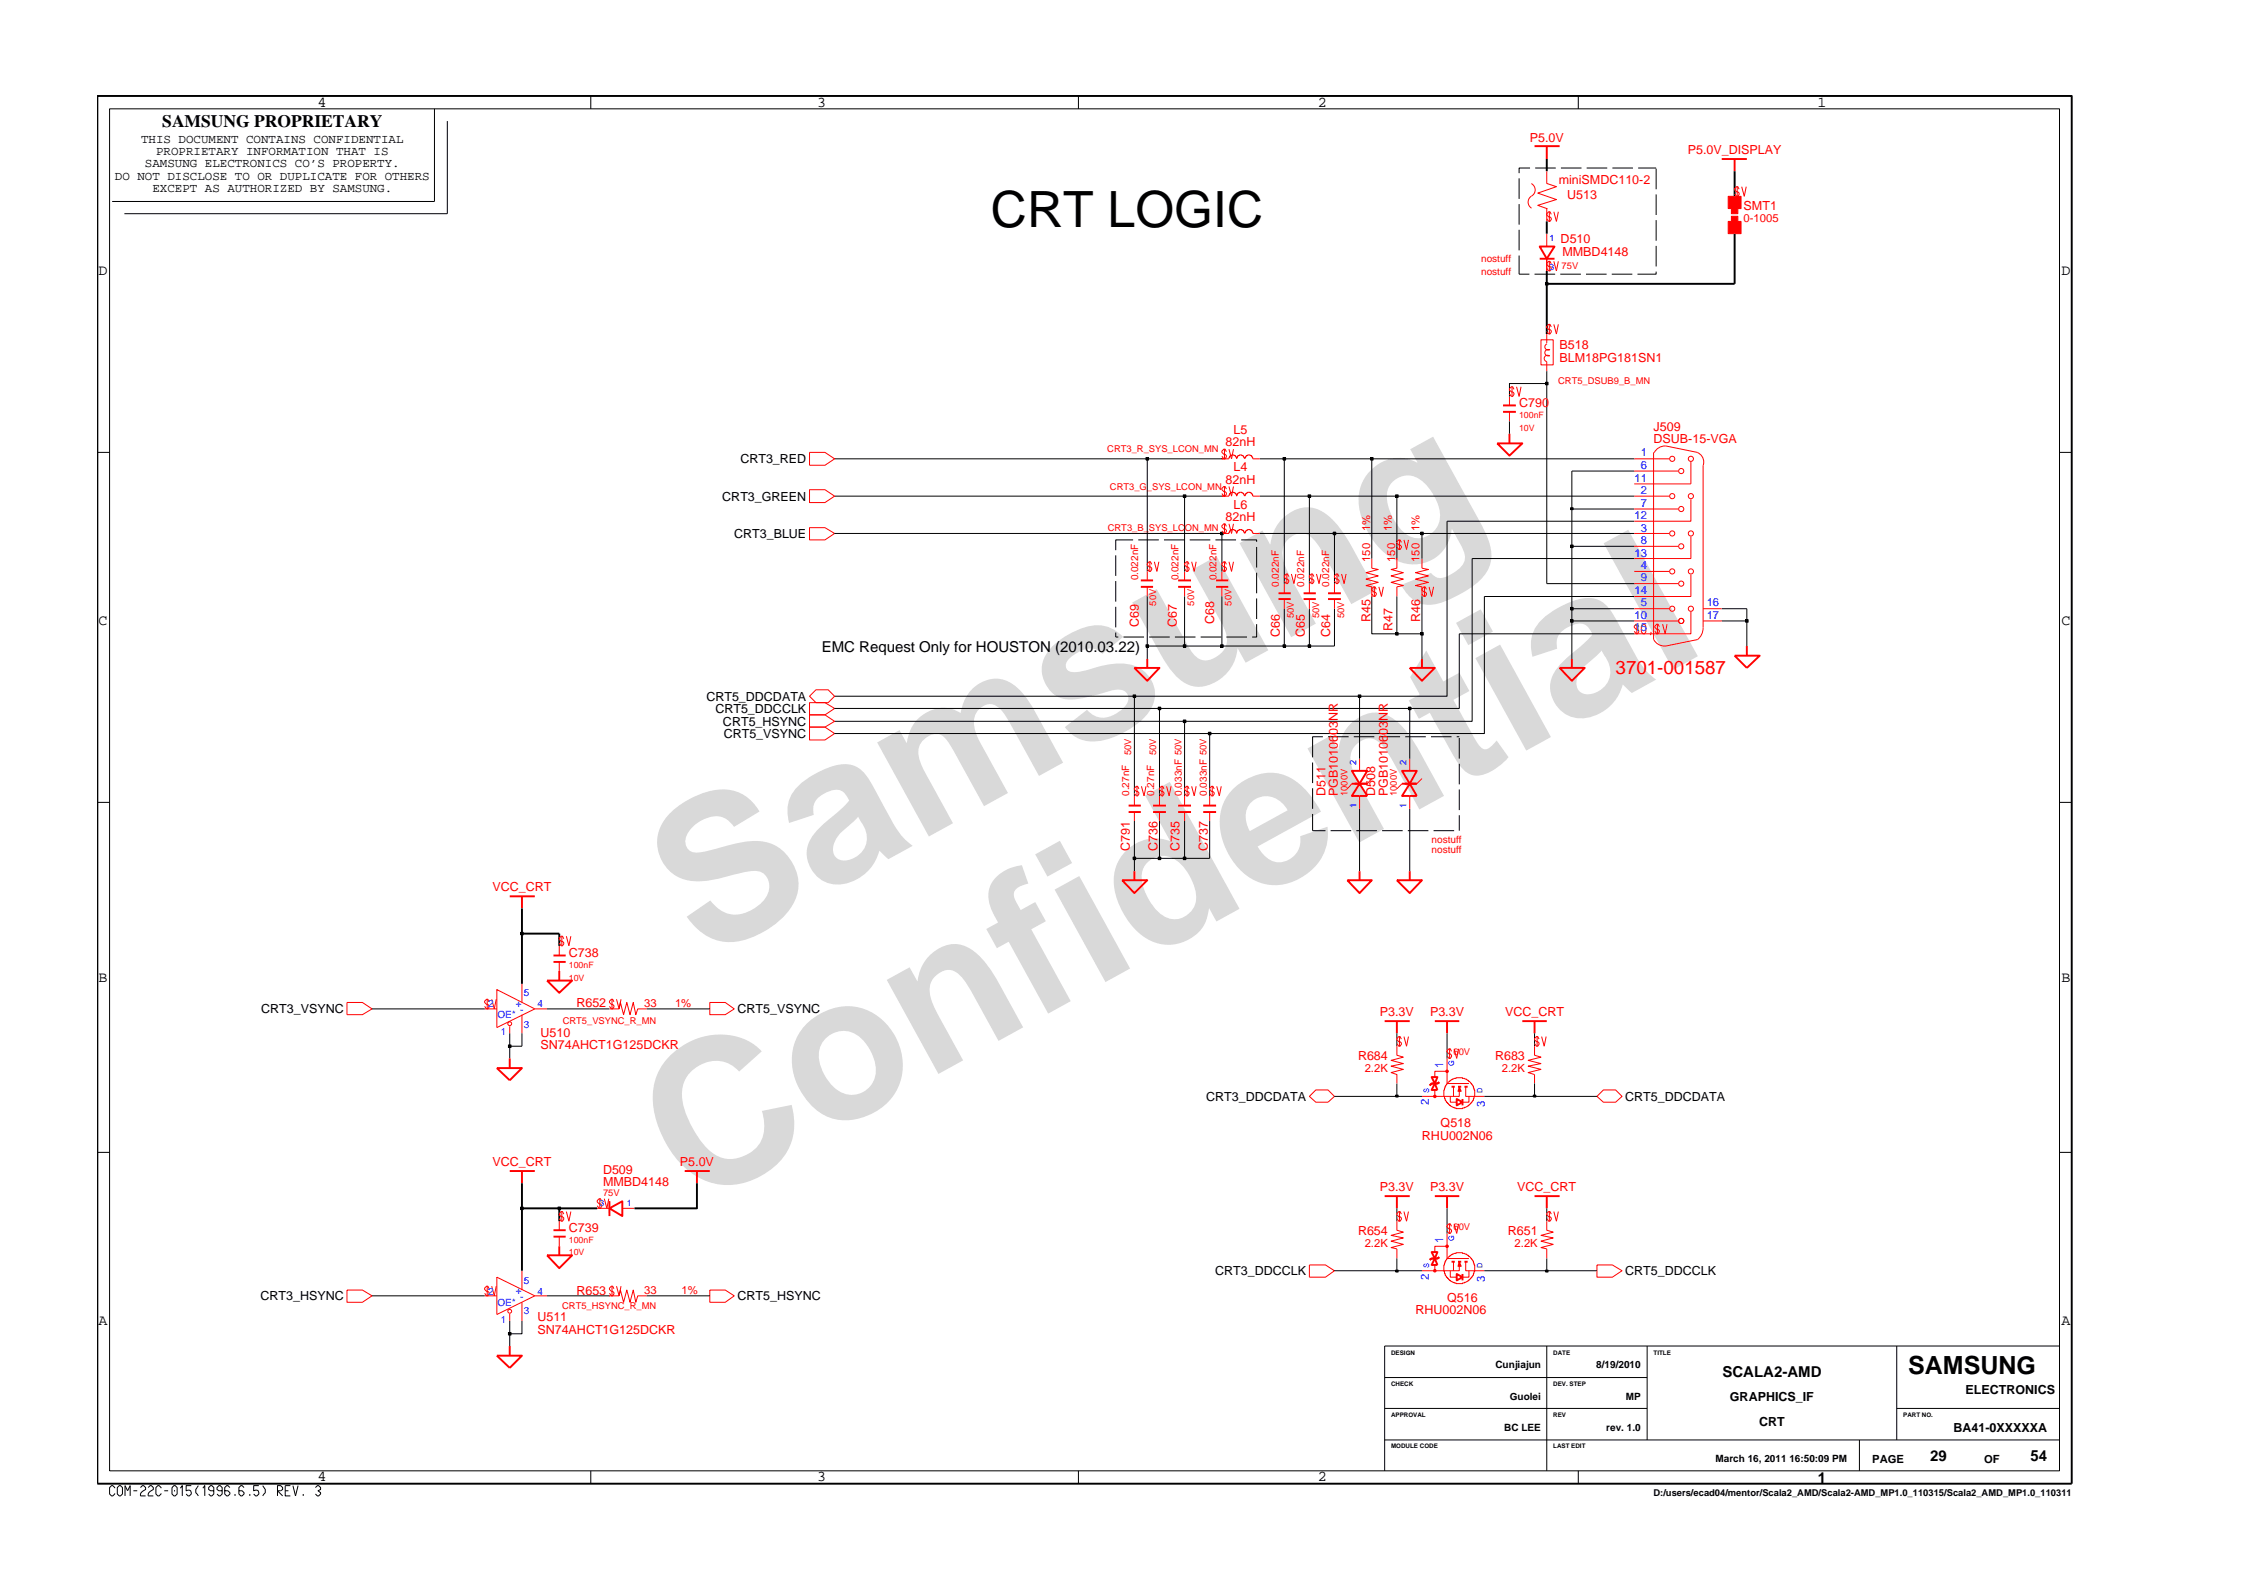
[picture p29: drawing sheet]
<svg xmlns="http://www.w3.org/2000/svg" width="297mm" height="210mm" viewBox="0 0 297 210" stroke-linecap="round" stroke-linejoin="round" font-family="sans-serif">
<defs><g id="words">
<g font-size="26.5" fill="#d9d9d9">
<text x="92.4" y="126.5" transform="rotate(-29 92.4 126.5)">Samsung</text>
<text x="91.1" y="159.2" transform="rotate(-29 91.1 159.2)">Confidential</text>
</g>
<text font-size="6.6" x="130.4" y="29.8">CRT LOGIC</text>
<text font-size="3.3" x="251.1" y="180.8">SAMSUNG</text>
<text font-size="2.5" fill="#f00" x="212.6" y="88.7">3701-001587</text>
<text font-size="2.3" x="21.4" y="16.7">SAMSUNG PROPRIETARY</text>
<g font-size="2">
<text x="41.8" y="14">4</text>
<text x="107.6" y="14">3</text>
<text x="173.4" y="14">2</text>
<text x="239.2" y="14">1</text>
<text x="13" y="36.2">D</text>
<text x="271.3" y="36.2">D</text>
<text x="13" y="82.3">C</text>
<text x="271.3" y="82.3">C</text>
<text x="108.1" y="85.9">EMC Request Only for HOUSTON (2010.03.22)</text>
<text x="13" y="129.2">B</text>
<text x="271.3" y="129.2">B</text>
<text x="13" y="174.4">A</text>
<text x="271.3" y="174.4">A</text>
<text x="226.7" y="181.2">SCALA2-AMD</text>
<text x="41.8" y="195">4</text>
<text x="107.6" y="195">3</text>
<text x="173.4" y="195">2</text>
<text x="239.3" y="195.1">1</text>
<text x="254" y="192.2">29</text>
<text x="267.2" y="192.3">54</text>
</g>
<g font-size="1.6">
<text x="15.1" y="23.7">DO NOT DISCLOSE TO OR DUPLICATE FOR OTHERS</text>
<text x="18.6" y="18.8">THIS DOCUMENT CONTAINS CONFIDENTIAL</text>
<text x="19.1" y="22">SAMSUNG ELECTRONICS CO’S PROPERTY.</text>
<text x="20.5" y="20.4">PROPRIETARY INFORMATION THAT IS</text>
<text x="20.1" y="25.3">EXCEPT AS AUTHORIZED BY SAMSUNG.</text>
<text x="95.1" y="65.9">CRT3_GREEN</text>
<text x="97.4" y="61">CRT3_RED</text>
<text x="96.6" y="70.8">CRT3_BLUE</text>
<text x="93" y="92.2">CRT5_DDCDATA</text>
<text x="94.1" y="93.8">CRT5_DDCCLK</text>
<text x="95.2" y="95.5">CRT5_HSYNC</text>
<text x="95.2" y="97.1">CRT5_VSYNC</text>
<text x="34.4" y="133.4">CRT3_VSYNC</text>
<text x="97.1" y="133.4">CRT5_VSYNC</text>
<text x="158.7" y="144.9">CRT3_DDCDATA</text>
<text x="213.9" y="144.9">CRT5_DDCDATA</text>
<text x="159.9" y="167.8">CRT3_DDCCLK</text>
<text x="213.9" y="167.8">CRT5_DDCCLK</text>
<text x="34.3" y="171.1">CRT3_HSYNC</text>
<text x="97.1" y="171.1">CRT5_HSYNC</text>
<text x="227.7" y="184.3">GRAPHICS_IF</text>
<text x="258.7" y="183.5">ELECTRONICS</text>
<text x="231.5" y="187.6">CRT</text>
<text x="257.1" y="188.4">BA41-0XXXXXA</text>
</g>
<g font-size="1.6" fill="#f00">
<text x="201.3" y="18.6">P5.0V</text>
<text x="222.1" y="20.3">P5.0V_DISPLAY</text>
<text x="205.1" y="24.2">miniSMDC110-2</text>
<text x="206.2" y="26.2">U513</text>
<text x="229.5" y="27.6">SMT1</text>
<text x="205.4" y="31.9">D510</text>
<text x="205.6" y="33.6">MMBD4148</text>
<text x="205.3" y="47.6">BLM18PG181SN1</text>
<text x="205.3" y="45.9">B518</text>
<text x="199.9" y="53.5">C790</text>
<text x="161.3" y="58.7">82nH</text>
<text x="162.4" y="57.1">L5</text>
<text x="217.6" y="56.7">J509</text>
<text x="217.6" y="58.3">DSUB-15-VGA</text>
<text x="161.3" y="63.7">82nH</text>
<text x="162.4" y="62">L4</text>
<text x="161.3" y="68.6">82nH</text>
<text x="162.4" y="67">L6</text>
<text x="149.9" y="82.6" transform="rotate(-90 149.9 82.6)">C69</text>
<text x="154.9" y="82.6" transform="rotate(-90 154.9 82.6)">C67</text>
<text x="159.8" y="82.1" transform="rotate(-90 159.8 82.1)">C68</text>
<text x="168.4" y="83.8" transform="rotate(-90 168.4 83.8)">C66</text>
<text x="171.7" y="83.8" transform="rotate(-90 171.7 83.8)">C65</text>
<text x="175" y="83.8" transform="rotate(-90 175 83.8)">C64</text>
<text x="180.4" y="81.9" transform="rotate(-90 180.4 81.9)">R45</text>
<text x="183.3" y="83" transform="rotate(-90 183.3 83)">R47</text>
<text x="186.9" y="81.9" transform="rotate(-90 186.9 81.9)">R46</text>
<text x="174.4" y="104.7" transform="rotate(-90 174.4 104.7)">D511</text>
<text x="176.1" y="104.7" transform="rotate(-90 176.1 104.7)">PGB1010603NR</text>
<text x="181" y="104.7" transform="rotate(-90 181 104.7)">D508</text>
<text x="182.7" y="104.7" transform="rotate(-90 182.7 104.7)">PGB1010603NR</text>
<text x="148.7" y="112" transform="rotate(-90 148.7 112)">C791</text>
<text x="152.4" y="112" transform="rotate(-90 152.4 112)">C736</text>
<text x="155.2" y="112" transform="rotate(-90 155.2 112)">C735</text>
<text x="159" y="112" transform="rotate(-90 159 112)">C737</text>
<text x="64.8" y="117.3">VCC_CRT</text>
<text x="74.9" y="125.9">C738</text>
<text x="71.1" y="136.4">U510</text>
<text x="75.9" y="132.5">R652</text>
<text x="181.6" y="133.7">P3.3V</text>
<text x="188.2" y="133.7">P3.3V</text>
<text x="198.1" y="133.7">VCC_CRT</text>
<text x="71.1" y="138.1">SN74AHCT1G125DCKR</text>
<text x="178.7" y="139.5">R684</text>
<text x="196.8" y="139.5">R683</text>
<text x="189.6" y="148.4">Q518</text>
<text x="64.8" y="153.4">VCC_CRT</text>
<text x="79.4" y="154.5">D509</text>
<text x="89.5" y="153.4">P5.0V</text>
<text x="187.1" y="150">RHU002N06</text>
<text x="79.4" y="156.1">MMBD4148</text>
<text x="181.6" y="156.7">P3.3V</text>
<text x="188.2" y="156.7">P3.3V</text>
<text x="199.7" y="156.7">VCC_CRT</text>
<text x="74.9" y="162.1">C739</text>
<text x="178.7" y="162.5">R654</text>
<text x="198.5" y="162.5">R651</text>
<text x="70.7" y="173.8">U511</text>
<text x="75.9" y="170.4">R653</text>
<text x="186.3" y="173">RHU002N06</text>
<text x="190.4" y="171.4">Q516</text>
<text x="70.7" y="175.5">SN74AHCT1G125DCKR</text>
</g>
<g font-size="1.5" fill="#f00">
<text x="229.5" y="29.3">0-1005</text>
<text x="180.3" y="69.9" transform="rotate(-90 180.3 69.9)">1%</text>
<text x="183.2" y="69.9" transform="rotate(-90 183.2 69.9)">1%</text>
<text x="186.8" y="69.9" transform="rotate(-90 186.8 69.9)">1%</text>
<text x="180.3" y="73.9" transform="rotate(-90 180.3 73.9)">150</text>
<text x="183.6" y="73.9" transform="rotate(-90 183.6 73.9)">150</text>
<text x="186.8" y="73.9" transform="rotate(-90 186.8 73.9)">150</text>
<text x="84.8" y="132.5">33</text>
<text x="88.8" y="132.5">1%</text>
<text x="179.6" y="141.1">2.2K</text>
<text x="197.6" y="141.1">2.2K</text>
<text x="179.6" y="164.1">2.2K</text>
<text x="199.3" y="164.1">2.2K</text>
<text x="84.8" y="170.3">33</text>
<text x="89.7" y="170.3">1%</text>
</g>
<g font-size="1.5" fill="#00f">
<text x="215.1" y="63.4">11</text>
<text x="216" y="65">2</text>
<text x="216" y="61.8">6</text>
<text x="216" y="60.1">1</text>
<text x="215.1" y="68.3">12</text>
<text x="216" y="70">3</text>
<text x="216" y="66.7">7</text>
<text x="216" y="71.6">8</text>
<text x="215.1" y="73.3">13</text>
<text x="216" y="74.9">4</text>
<text x="216" y="76.5">9</text>
<text x="215.1" y="81.5">10</text>
<text x="215.1" y="78.2">14</text>
<text x="215.1" y="83.1">15</text>
<text x="216" y="79.8">5</text>
<text x="224.6" y="79.8">16</text>
<text x="224.6" y="81.5">17</text>
<text x="189.9" y="140.6" transform="rotate(-90 189.9 140.6)">1</text>
<text x="188.1" y="145.4" transform="rotate(-90 188.1 145.4)">2</text>
<text x="195.4" y="145.7" transform="rotate(-90 195.4 145.7)">3</text>
<text x="189.9" y="163.6" transform="rotate(-90 189.9 163.6)">1</text>
<text x="188.1" y="168.5" transform="rotate(-90 188.1 168.5)">2</text>
<text x="195.4" y="168.7" transform="rotate(-90 195.4 168.7)">3</text>
</g>
<g font-size="1.5">
<text x="246.4" y="192.5">PAGE</text>
<text x="261.1" y="192.5">OF</text>
</g>
<g font-size="1.3" fill="#f00">
<text x="194.9" y="34.5">nostuff</text>
<text x="194.9" y="36.1">nostuff</text>
<text x="149.8" y="76.4" transform="rotate(-90 149.8 76.4)">0.022nF</text>
<text x="155.1" y="76.4" transform="rotate(-90 155.1 76.4)">0.022nF</text>
<text x="160.1" y="76.4" transform="rotate(-90 160.1 76.4)">0.022nF</text>
<text x="168.3" y="77.2" transform="rotate(-90 168.3 77.2)">0.022nF</text>
<text x="171.6" y="77.2" transform="rotate(-90 171.6 77.2)">0.022nF</text>
<text x="174.9" y="77.2" transform="rotate(-90 174.9 77.2)">0.022nF</text>
<text x="148.6" y="104.7" transform="rotate(-90 148.6 104.7)">0.27nF</text>
<text x="151.9" y="104.7" transform="rotate(-90 151.9 104.7)">0.27nF</text>
<text x="155.5" y="104.7" transform="rotate(-90 155.5 104.7)">0.033nF 50V</text>
<text x="158.8" y="104.7" transform="rotate(-90 158.8 104.7)">0.033nF 50V</text>
<text x="188.4" y="111">nostuff</text>
<text x="188.4" y="112.3">nostuff</text>
</g>
<g font-size="1.3" fill="#00f">
<text x="68.9" y="131.1">5</text>
<text x="64.2" y="132.5">2</text>
<text x="65.5" y="134">OE*</text>
<text x="65.9" y="136.2">1</text>
<text x="67.9" y="132.5">+</text>
<text x="68.5" y="133.3">-</text>
<text x="68.9" y="135.2">3</text>
<text x="70.7" y="132.5">4</text>
<text x="64.2" y="170.4">2</text>
<text x="65.5" y="171.9">OE*</text>
<text x="67.9" y="170.3">+</text>
<text x="68.5" y="171.1">-</text>
<text x="68.9" y="168.9">5</text>
<text x="68.9" y="173">3</text>
<text x="70.7" y="170.4">4</text>
<text x="65.9" y="174.1">1</text>
</g>
<g font-size="1.3">
<text x="196.8" y="180.1">Cunjiajun</text>
<text x="198.7" y="184.2">Guolei</text>
<text x="210.1" y="180.1">8/19/2010</text>
<text x="214" y="184.2">MP</text>
<text x="198" y="188.3">BC LEE</text>
<text x="211.4" y="188.3">rev. 1.0</text>
<text x="225.8" y="192.4">March 16, 2011 16:50:09 PM</text>
</g>
<g font-size="1.2" fill="#00f">
<text x="203.9" y="31.8">1</text>
<text x="203.9" y="35.6">3</text>
<text x="178.5" y="100.7" transform="rotate(-90 178.5 100.7)">2</text>
<text x="185.1" y="100.7" transform="rotate(-90 185.1 100.7)">2</text>
<text x="178.5" y="106.3" transform="rotate(-90 178.5 106.3)">1</text>
<text x="185.1" y="106.3" transform="rotate(-90 185.1 106.3)">1</text>
<text x="78.9" y="158.7">3</text>
<text x="82.5" y="158.7">1</text>
</g>
<g font-size="1.2" fill="#f00">
<text x="205.5" y="35.4">75V</text>
<text x="205.1" y="50.5">CRT5_DSUB9_B_MN</text>
<text x="145.7" y="59.5">CRT3_R_SYS_LCON_MN</text>
<text x="199.9" y="55">100nF</text>
<text x="199.9" y="56.7">10V</text>
<text x="146.1" y="64.4">CRT3_G_SYS_LCON_MN</text>
<text x="145.8" y="69.9">CRT3_B_SYS_LCON_MN</text>
<text x="152.2" y="79.7" transform="rotate(-90 152.2 79.7)">50V</text>
<text x="157.2" y="79.7" transform="rotate(-90 157.2 79.7)">50V</text>
<text x="162.1" y="79.7" transform="rotate(-90 162.1 79.7)">50V</text>
<text x="170.3" y="81.4" transform="rotate(-90 170.3 81.4)">50V</text>
<text x="173.6" y="81.4" transform="rotate(-90 173.6 81.4)">50V</text>
<text x="176.9" y="81.4" transform="rotate(-90 176.9 81.4)">50V</text>
<text x="148.9" y="99.4" transform="rotate(-90 148.9 99.4)">50V</text>
<text x="152.2" y="99.4" transform="rotate(-90 152.2 99.4)">50V</text>
<text x="177.3" y="104.7" transform="rotate(-90 177.3 104.7)">1000V</text>
<text x="183.8" y="104.7" transform="rotate(-90 183.8 104.7)">1000V</text>
<text x="74.9" y="127.4">100nF</text>
<text x="74.9" y="129">10V</text>
<text x="74.1" y="134.8">CRT5_VSYNC_R_MN</text>
<text x="191.3" y="138.9">60V</text>
<text x="79.4" y="157.4">75V</text>
<text x="191.3" y="161.9">60V</text>
<text x="74.9" y="163.6">100nF</text>
<text x="74.9" y="165.2">10V</text>
<text x="74" y="172.2">CRT5_HSYNC_R_MN</text>
</g>
<text font-size="1.2" x="217.6" y="196.9">D:/users/ecad04/mentor/Scala2_AMD/Scala2-AMD_MP1.0_110315/Scala2_AMD_MP1.0_110311</text>
<g font-size="1" fill="#00f">
<text x="188.1" y="143.8" transform="rotate(-90 188.1 143.8)">S</text>
<text x="191.4" y="140.3" transform="rotate(-90 191.4 140.3)">G</text>
<text x="195.1" y="143.9" transform="rotate(-90 195.1 143.9)">D</text>
<text x="188.1" y="166.9" transform="rotate(-90 188.1 166.9)">S</text>
<text x="191.4" y="163.3" transform="rotate(-90 191.4 163.3)">G</text>
<text x="195.1" y="166.9" transform="rotate(-90 195.1 166.9)">D</text>
</g>
<g font-size=".8">
<text x="183.1" y="178.3">DESIGN</text>
<text x="204.4" y="178.3">DATE</text>
<text x="217.6" y="178.3">TITLE</text>
<text x="183.1" y="182.3">CHECK</text>
<text x="204.4" y="182.3">DEV. STEP</text>
<text x="183.1" y="186.5">APPROVAL</text>
<text x="183.1" y="190.6">MODULE CODE</text>
<text x="204.4" y="186.5">REV</text>
<text x="204.4" y="190.6">LAST EDIT</text>
<text x="250.5" y="186.5">PART NO.</text>
</g>
</g></defs>
<g fill="none" stroke="#f00" stroke-width=".25">
<path d="M197 58.3h3.3l-1.6 1.7zM197.8 53.4h1.7M197.8 54.2h1.7M198.7 57.1v1.2M149.3 87.9h3.3l-1.6 1.7zM151 86.7v1.2M67.1 118h3.3M68.7 118v1.6M147.7 115.8h3.3l-1.7 1.7zM149.3 114.7v1.1M177.3 115.8h3.2l-1.6 1.7zM177.9 101.4h2l-1 1.7z"/>
<path d="M177.9 103.1h2M178.9 103.1l1 1.6h-2zM178.9 114.7v1.1M183.8 115.8h3.3l-1.6 1.7zM185.5 114.7v1.1M67.1 139.3v1.3M72 129h3.3l-1.7 1.7zM72.8 125.7h1.7M72.8 126.6h1.7M73.6 127.8v1.2M182.2 134.4h3.3M183.8 134.4v1.6"/>
<path d="M200.3 134.4h3.3M202 134.4v1.6M65.4 140.6h3.3l-1.6 1.6zM67.1 154.1h3.3M68.7 154.1v1.6M182.2 157.4h3.3M183.8 157.4v1.6M188.8 142.6l.4 .8h-.8zM188.8 157.4h3.3M190.4 157.4v1.6M191 143h.5M191.9 143h.4"/>
<path d="M192.7 143h.5M202 157.4h3.3M203.6 157.4v1.6M65.4 178.4h3.3l-1.6 1.6zM67.1 177.1v1.3M72 165.2h3.3l-1.7 1.7zM72.8 161.9h1.7M72.8 162.7h1.7M73.6 164v1.2"/>
</g>
<g fill="none" stroke="#f00" stroke-width=".13">
<path d="M198.7 52.2v1.2M198.7 54.2v1.3M202.8 44.7h1.6v3.3h-1.6zM203.6 44v1.1M203.6 47.6v1.3M203.6 45.2a.42 .42 0 0 0-.2 .6 .42 .42 0 0 0 .6 .2M204 46.9a.42 .42 0 0 0-.7 .1 .42 .42 0 0 0 .3 .6M204 46a.42 .42 0 0 0-.7 .4 .42 .42 0 0 0 .7 .4M160.8 60.4h.9l.1-.4h.3v-.1l.5 .1 .2 .4 .1-.4 .5-.1v.1h.3l.1 .4M160.9 60.4h-.1h.4M163.9 60.4v-.4h.3v-.1l.5 .1 .2 .4h.9M178.9 99.8v1.6"/>
<path d="M177.9 103.1l-.6 .7M178.9 104.7v1.7M180.5 102.5l-.6 .6M45.7 131.9h2l1.3 .9-1.3 .7h-2zM73.6 124.5v1.2M73.6 126.6v1.2M183.8 137.7v1.2l.9 .2-1.6 .4 1.6 .5-1.6 .3 1.6 .4-1.6 .5 .7 .2v1.2M202 137.7v1.2l.8 .2-1.7 .4 1.7 .5-1.7 .3 1.7 .4-1.7 .5 .9 .2v1.2M172.3 144.3l.9-.9h1.6l.8 .9-.8 .7h-1.6zM190.4 142.6l.5-.4 .4-.2a2.18 2.18 0 0 1 1.7 0v.1a1.55 1.55 0 0 1 .8 .8h.1v.3h.1v.2h.1v.9h-.1v.2h-.1v.3h-.1l-.1 .2-.5 .6-.5 .1v.1l-1.1 .1v-.1h-.2v-.1l-.5-.1-.7-.8-.1-.5h-.1v-.9h.1l.1-.5h.1zM190.9 144.3v.7h.8M191.3 143v1.3"/>
<path d="M192.9 143v1.3h2.5M193.3 144.3v.7h-.8M45.7 169.8h2l1.3 .7-1.3 .9h-2zM63.8 170.5h1.6M65.4 168.1l5 2.4-5 2.5zM67.1 172.9v.9M68.7 167.2v2.6M68.7 171.4v2.4M70.4 170.5h1.6M73.6 160.7v1.2M73.6 162.7v1.3M85.1 170.5h-1.2l-.2 .9-.4-1.6-.4 1.6-.4-1.6-.4 1.6-.5-1.6-.1 .7h-1.3v.1"/>
<path d="M93.4 169.8h2l1.2 .7-1.2 .9h-2zM183.8 160.7v1.2l.9 .3-1.6 .4 1.6 .3-1.6 .4 1.6 .5-1.6 .4 .7 .2v1.2M203.6 160.7v1.2l.8 .3-1.6 .4 1.6 .3-1.6 .4 1.6 .5-1.6 .4 .8 .2v1.2"/>
<circle cx="67.1" cy="172.6" r=".25"/>
</g>
<path d="M192.1 143l.2 .6h-.4z" fill="#f00"/>
<path d="M190.4 139.3v3.3h2.9M192.1 143l.2 .6h-.4zM192.1 143.4v.9h-5" fill="none" stroke="#f00" stroke-width=".13"/>
<path d="M189.4 142.4l-.2 .2h-.8l-.2 .2M191.7 144.6l.8 .4-.8 .5zM192.5 144.6v.9" fill="none" stroke="#f00" stroke-width=".25"/>
<circle cx="188.8" cy="144.3" r=".17" fill="#f00"/>
<circle cx="188.8" cy="144.3" r=".17" fill="none" stroke="#f00" stroke-width=".13"/>
<circle cx="190.4" cy="141" r=".17" fill="#f00"/>
<g fill="none" stroke="#f00" stroke-width=".13">
<path d="M201.5 24.2a.93 .93 0 0 1 .5 .8 .93 .93 0 0 1-.5 .8 .93 .93 0 0 0 .1 1.6M203.6 22.5v1.6l1.2 .5-2.4 .8 2.4 .9-2.4 .7 1.2 .4v1.7M203.6 30.7v1.7M203.6 34.1v1.6M203.6 27.4h.1M217.6 59.5v24.7M223.4 59.5a1.35 1.35 0 0 1 .8 1.7M223.4 59.5l-4.3-.8a1.61 1.61 0 0 0-1.4 .9M151 75.2v1.2M151 77.2v1.3M155.9 75.2v1.2M155.9 77.2v1.3"/>
<path d="M160.8 65.3h.9l.1-.3 .3-.1v-.1l.5 .1 .2 .4 .1-.4 .5-.1v.1l.3 .1 .1 .3M160.8 70.2h.9l.1-.3 .3-.1v-.1l.5 .1 .2 .4 .1-.4 .5-.1v.1l.3 .1 .1 .3M160.8 75.2v1.2M160.8 77.2v1.3M163.9 65.3v-.3l.3-.1v-.1l.5 .1 .2 .4h.9M163.9 70.2v-.3l.3-.1v-.1l.5 .1 .2 .4h.9M169 76.8v1.3M169 78.8v1.3M172.3 76.8v1.3M172.3 78.8v1.3M175.6 76.8v1.3M175.6 78.8v1.3"/>
<path d="M180.5 73.5v1.3l.9 .1-1.6 .5 1.6 .4-1.6 .4 1.6 .4-1.6 .5 .7 .1v1.3h.1M183.8 73.6v-.1v1.3l-.7 .1 1.6 .5-1.6 .4 1.6 .4-1.6 .4 1.6 .5-.9 .1v1.3M187.1 73.5v1.3l.9 .1-1.7 .5 1.7 .4-1.7 .4 1.7 .4-1.7 .5 .8 .1v1.3M215.1 65.3h4.6M215.1 70.2h4.6M215.1 60.4h4.6M215.1 75.2h4.6M215.1 62h5.7M215.1 67h5.7M215.1 71.9h5.7M215.1 76.8h5.7M222.5 65.7v2.9h-7.4"/>
<path d="M222.5 70.6v2.9h-7.4M222.5 75.6v2.9h-7.4M222.5 60.8v2.9h-7.4M224.1 61.2v21.4M106.5 91.6l.9-.8h1.6l.8 .8-.8 .9h-1.6zM185.5 99.8v1.6M215.1 80.1h4.6M215.1 81.7h5.7M217.6 84.2a1.61 1.61 0 0 0 1.6 .8l4.2-.8M222.5 80.5v2.9h-7.4M224.1 82.6a1.95 1.95 0 0 1-.7 1.6M224.1 80.1h2.5"/>
<path d="M224.1 81.7h2.5M184.5 103.1l-.7 .7M185.5 104.7v1.7M187.1 102.5l-.6 .6M80.2 132.8h1.3l.1-.9 .5 1.6 .4-1.6 .4 1.6 .4-1.6 .4 1.6 .2-.7h1.2M93.4 131.9h2l1.2 .9-1.2 .7h-2zM78.6 159h1.6M80.2 158.1v1.6M81.9 159h1.6M188.8 143.4v.9M190.4 141h-1.6v.7M190.4 165.7l.5-.5 .4-.2a2.18 2.18 0 0 1 1.7 0v.1a1.56 1.56 0 0 1 .8 .9h.1l.1 .5h.1v.8h-.1l-.1 .5h-.1l-.1 .3-.5 .5-.5 .2-1.1 .1v-.1h-.2l-.5-.2-.7-.8-.1-.5h-.1v-.8h.1l.1-.5h.1z"/>
<path d="M190.9 167.2v.9h.8M191.3 166v1.2M192.9 166v1.2h2.5M193.3 167.2v.9h-.8"/>
<circle cx="220.1" cy="70.2" r=".34"/>
<circle cx="220.1" cy="60.4" r=".34"/>
<circle cx="220.1" cy="75.2" r=".34"/>
<circle cx="220.1" cy="65.3" r=".34"/>
<circle cx="221.3" cy="67" r=".34"/>
<circle cx="221.3" cy="62" r=".34"/>
<circle cx="221.3" cy="76.8" r=".34"/>
<circle cx="221.3" cy="71.9" r=".34"/>
<circle cx="222.5" cy="60.4" r=".34"/>
<circle cx="222.5" cy="65.3" r=".34"/>
<circle cx="222.5" cy="70.2" r=".34"/>
<circle cx="222.5" cy="75.2" r=".34"/>
<circle cx="220.1" cy="80.1" r=".34"/>
<circle cx="221.3" cy="81.7" r=".34"/>
<circle cx="222.5" cy="80.1" r=".34"/>
<circle cx="190.4" cy="141" r=".17"/>
</g>
<g fill="none" stroke="#f00" stroke-width=".25">
<path d="M202 19.2h3.3M203.6 19.2v1.7M202.6 32.4h2l-1 1.7zM202.6 34.1h2M150.1 76.4h1.7M150.1 77.2h1.7M155.1 76.4h1.6M155.1 77.2h1.6M160 76.4h1.7M160 77.2h1.7M168.3 78.1h1.6M168.3 78.8h1.6"/>
<path d="M171.6 78.1h1.6M171.6 78.8h1.6M174.8 78.1h1.7M174.8 78.8h1.7M185.5 87.9h3.3l-1.7 1.7zM187.1 86.7v1.2M205.3 87.9h3.3l-1.7 1.7zM206.9 86.7v1.2M228.3 86.3h3.3l-1.7 1.6zM229.9 85v1.3M184.5 101.4h2l-1 1.7zM184.5 103.1h2"/>
<path d="M185.5 103.1l1 1.6h-2zM80.2 159l1.7-.9v1.9zM80.2 158.1v1.9M90.1 154.1h3.3M91.7 154.1v1.6M188.4 141.7h.8l-.4 .9zM189.4 142.4l-.2 .2h-.8l-.2 .2M188.8 165.6l.4 .9h-.8zM191 166h.5M191.9 166h.4M192.7 166h.5"/>
</g>
<path d="M192.1 166l.2 .6h-.4z" fill="#f00"/>
<path d="M190.4 162.3v3.3h2.9M192.1 166l.2 .6h-.4zM192.1 166.5v.7h-5" fill="none" stroke="#f00" stroke-width=".13"/>
<path d="M189.4 165.5l-.2 .1h-.8l-.2 .2M191.7 167.7l.8 .4-.8 .4zM192.5 167.7v.8" fill="none" stroke="#f00" stroke-width=".25"/>
<circle cx="188.8" cy="167.2" r=".17" fill="#f00"/>
<circle cx="188.8" cy="167.2" r=".17" fill="none" stroke="#f00" stroke-width=".13"/>
<circle cx="190.4" cy="164" r=".17" fill="#f00"/>
<g fill="none" stroke="#f00" stroke-width=".13">
<path d="M159.2 104.7v1.3M159.2 106.9v1.1M211 143.4h1.6l.9 .9-.9 .7h-1.6l-.8-.7zM188.8 166.5v.7M190.4 164h-1.6v.8"/>
<circle cx="190.4" cy="164" r=".17"/>
</g>
<path d="M226.6 20.9h3.3M228.3 20.9v1.6M158.4 106h1.6M158.4 106.9h1.6M188.4 164.8h.8l-.4 .8zM189.4 165.5l-.2 .1h-.8l-.2 .2" fill="none" stroke="#f00" stroke-width=".25"/>
<path d="M227.9 28.5h.8v.6h.4v1.6h-1.7v-1.6h.5z" fill-rule="evenodd" fill="#f00"/>
<path d="M227.9 28.5h.8v.6h.4v1.6h-1.7v-1.6h.5z" fill="none" stroke="#f00" stroke-width=".13"/>
<path d="M227.4 25.8h1.7v1.6h-.4v.7h-.8v-.7h-.5z" fill-rule="evenodd" fill="#f00"/>
<g fill="none" stroke="#f00" stroke-width=".13">
<path d="M203.9 27.9v1.2M203.9 34.4v1.3M204.2 28.2l-.2-.3h-.2l-.2 .2v.2l.6 .4-.2 .4h-.2l-.2-.3M204.2 34.7l-.2-.3h-.2l-.2 .2v.2l.6 .4-.2 .5h-.2l-.2-.4M204.5 27.9l.3 1.2 .3-1.2M204.5 34.4l.3 1.3 .3-1.3M227.4 25.8h1.7v1.6h-.4v.7h-.8v-.7h-.5zM228.6 24.6v1.2M228.9 24.9l-.2-.3h-.2l-.2 .2v.2l.2 .2h.2l.2 .2-.2 .4h-.2l-.2-.3M229.2 24.6l.4 1.2 .2-1.2M106.5 59.5h2.1l1.2 .9-1.2 .8h-2.1zM161.1 59.1v1.3"/>
<path d="M161.4 59.5l-.2-.4h-.1l-.3 .3v.1l.6 .5-.2 .4h-.1l-.3-.4M161.7 59.1l.4 1.3 .2-1.3M199 50.9v1.3M199.2 51.2l-.1-.3h-.2l-.2 .3v.1l.2 .3h.2l.1 .1-.1 .5h-.2l-.2-.4M199.6 50.9l.3 1.3 .3-1.3M203.9 42.7v1.3M204.2 43l-.2-.3h-.2l-.2 .2v.2l.6 .4-.2 .5h-.2l-.2-.4M204.5 42.7l.3 1.3 .3-1.3M106.5 64.4h2.1l1.2 .9-1.2 .8h-2.1zM106.5 69.4h2.1l1.2 .8-1.2 .8h-2.1zM151.3 73.9v1.3M151.6 74.3l-.2-.4h-.2l-.2 .3v.2l.6 .4-.2 .4h-.2l-.2-.3"/>
<path d="M151.9 73.9l.4 1.3 .2-1.3M156.2 73.9v1.3M156.5 74.3l-.2-.4h-.1l-.3 .3v.2l.6 .4-.2 .4h-.1l-.3-.3M156.8 73.9l.4 1.3 .2-1.3M161.1 64v1.3M161.1 68.9v1.3M161.1 73.9v1.3M161.4 69.3l-.2-.4h-.1l-.3 .3v.2l.6 .4-.2 .4h-.1l-.3-.3M161.4 64.4l-.2-.4h-.1l-.3 .3v.1l.6 .5-.2 .4h-.1l-.3-.3M161.4 74.3l-.2-.4h-.1l-.3 .3v.2l.6 .4-.2 .4h-.1l-.3-.3M161.7 68.9l.4 1.3 .2-1.3M161.7 64l.4 1.3 .2-1.3"/>
<path d="M161.7 73.9l.4 1.3 .2-1.3M169.4 75.5v1.3M169.6 75.9l-.2-.4h-.1l-.3 .3v.2l.6 .4-.2 .4h-.1l-.3-.3M170 75.5l.3 1.3 .2-1.3M172.7 75.5v1.3M172.9 75.9l-.2-.4h-.1l-.3 .3v.2l.3 .2h.1l.2 .2-.2 .4h-.1l-.3-.3M173.3 75.5l.3 1.3 .2-1.3M176 75.5v1.3M176.2 75.9l-.1-.4h-.2l-.3 .3v.2l.6 .4-.1 .4h-.2l-.3-.3M176.6 75.5l.3 1.3 .3-1.3M180.9 77.2v1.3M181.1 77.6l-.1-.4h-.2l-.3 .3v.2l.3 .2h.2l.1 .2-.1 .4h-.2l-.3-.3"/>
<path d="M181.5 77.2l.3 1.3 .3-1.3M184.2 71v1.3M184.4 71.4l-.1-.4h-.2l-.3 .3v.2l.6 .4-.1 .4h-.2l-.3-.3M184.8 71l.3 1.3 .3-1.3M187.5 77.2v1.3M187.7 77.6l-.1-.4h-.2l-.3 .3v.2l.3 .2h.2l.1 .2-.1 .4h-.2l-.3-.3M188.1 77.2l.3 1.3 .3-1.3M106.5 92.5h2.1l1.2 .7-1.2 .9h-2.1zM106.5 94.1h2.1l1.2 .8-1.2 .8h-2.1zM106.5 95.7h2.1l1.2 .8-1.2 .9h-2.1zM215.4 82.1v1.3M215.7 82.5l-.2-.4h-.2l-.2 .3v.2l.2 .2h.2l.2 .2-.2 .4h-.2l-.2-.3"/>
<path d="M216.3 82.1h.1l.2 .3v.8l-.2 .2h-.1l-.3-.2v-.8zM217.3 83.2l-.1 .4M218.1 82.1v1.3M218.4 82.5l-.2-.4h-.2l-.2 .3v.2l.2 .2h.2l.2 .2-.2 .4h-.2l-.2-.3M218.8 82.1l.3 1.3 .3-1.3M149.3 104.7v1.3M149.3 106.9v1.1M149.6 103.5v1.2M149.9 103.8l-.2-.3h-.2l-.2 .2v.2l.6 .4-.2 .4h-.2l-.2-.3M150.2 103.5l.4 1.2 .2-1.2M152.6 104.7v1.3M152.6 106.9v1.1"/>
<path d="M152.9 103.5v1.2M153.2 103.8l-.2-.3h-.1l-.3 .2v.2l.3 .3h.1l.2 .1-.2 .4h-.1l-.3-.3M153.5 103.5l.4 1.2 .2-1.2M155.9 104.7v1.3M155.9 106.9v1.1M156.2 103.5v1.2M156.5 103.8l-.2-.3h-.1l-.3 .2v.2l.3 .3h.1l.2 .1-.2 .4h-.1l-.3-.3M156.8 103.5l.4 1.2 .2-1.2M159.5 103.5v1.2M159.8 103.8l-.2-.3h-.1l-.3 .2v.2l.3 .3h.1l.2 .1-.2 .4h-.1l-.3-.3M160.1 103.5l.4 1.2 .2-1.2M63.8 132.8h1.6"/>
<path d="M64.1 131.5v1.3M64.4 131.8l-.2-.3h-.2l-.2 .3v.1l.6 .4-.2 .5h-.2l-.2-.4M64.7 131.5l.4 1.3 .2-1.3M65.4 130.2l5 2.6-5 2.4zM65.4 130.2v.1M67.1 135.1v.9M68.7 129.5v2.4M68.7 133.5v2.5M70.4 132.8h1.6M73.9 123.2v1.3M74.2 123.5l-.2-.3h-.1l-.3 .3v.1l.3 .3h.1l.2 .2-.2 .4h-.1l-.3-.4M74.5 123.2l.4 1.3 .2-1.3"/>
<path d="M80.5 131.5v1.3M80.8 131.8l-.2-.3h-.1l-.3 .3v.1l.6 .4-.2 .5h-.1l-.3-.4M81.1 131.5l.4 1.3 .2-1.3M184.2 136.4v1.3M184.4 136.8l-.1-.4h-.2l-.3 .3v.1l.3 .3h.2l.1 .2-.1 .4h-.2l-.3-.4M184.8 136.4l.3 1.3 .3-1.3M190.8 138v1.3M191 138.4l-.1-.4h-.2l-.3 .3v.1l.3 .3h.2l.1 .2-.1 .4h-.2l-.3-.3M191.4 138l.3 1.3 .3-1.3M202.3 136.4v1.3M202.6 136.8l-.2-.4h-.2l-.2 .3v.1l.2 .3h.2l.2 .2-.2 .4h-.2l-.2-.4M202.9 136.4l.3 1.3 .3-1.3"/>
<path d="M73.9 159.4v1.3M74.2 159.8l-.2-.4h-.1l-.3 .3v.2l.6 .4-.2 .4h-.1l-.3-.3M74.5 159.4l.4 1.3 .2-1.3M78.9 157.7v1.3M79.2 158.1l-.2-.4h-.1l-.3 .3v.2l.6 .4-.2 .4h-.1l-.3-.3M79.5 157.7l.4 1.3 .2-1.3M184.2 159.4v1.3M184.4 159.8l-.1-.4h-.2l-.3 .3v.2l.6 .4-.1 .4h-.2l-.3-.3M184.8 159.4l.3 1.3 .3-1.3M203.9 159.4v1.3M204.2 159.8l-.2-.4h-.2l-.2 .3v.2l.6 .4-.2 .4h-.2l-.2-.3M204.5 159.4l.3 1.3 .3-1.3"/>
<path d="M64.1 169.3v1.2M64.4 169.6l-.2-.3h-.2l-.2 .2v.2l.6 .4-.2 .4h-.2l-.2-.3M64.7 169.3l.4 1.2 .2-1.2M80.5 169.3v1.2M80.8 169.6l-.2-.3h-.1l-.3 .2v.2l.3 .2h.1l.2 .2-.2 .4h-.1l-.3-.3M81.1 169.3l.4 1.2 .2-1.2M172.3 166.5h2.1l1.2 .7-1.2 .9h-2.1zM190.8 161.1v1.2M191 161.4l-.1-.3h-.2l-.3 .2v.2l.6 .4-.1 .4h-.2l-.3-.3M191.4 161.1l.3 1.2 .3-1.2M210.2 166.5h2l1.3 .7-1.3 .9h-2z"/>
<circle cx="67.1" cy="134.7" r=".25"/>
</g>
<path d="M148.5 106h1.6M148.5 106.9h1.6M151.8 106h1.6M151.8 106.9h1.6M155.1 106h1.6M155.1 106.9h1.6M188.8 134.4h3.3M190.4 134.4v1.6" fill="none" stroke="#f00" stroke-width=".25"/>
<g fill="none" stroke="#000" stroke-width=".13">
<path d="M14.4 14.3h256.6v179.3h-256.6zM57.2 14.3v12.2h-42.4M58.9 15.9v12.2h-42.5M77.8 12.6v1.7M141.9 12.6v1.7M207.7 12.6v1.7M199.9 33.6v2.5h1.4M199.9 23.5v2.7M199.9 26.9v2.7M199.9 30.2v2.7M201.4 22.1h-1.5v.7M202 36.1h2.7"/>
<path d="M202 22.1h2.8M203.4 37.2h.3v.3h-.3zM205.3 36.1h2.8M205.4 22.1h2.7M208.7 36.1h2.7M208.8 22.1h2.7M212.1 36.1h2.7M212.2 22.1h2.7M215.6 22.1h2.4M218 35.7v.4h-2.5M218 22.2v2.7M218 25.6v2.7"/>
<path d="M218 29v2.7M218 32.4v2.7M12.8 59.5h1.6M198.7 55.5v1.6M203.4 50.3h.3v.3h-.3zM203.6 50.5h-4.9v1.7M203.6 48.9v27.9h11.5M271 59.5h1.7M109.8 70.2h51v5M109.8 65.3h51M109.8 60.4h51M146.8 73.1v2.7"/>
<path d="M146.8 76.5v2.7M146.8 79.9v2.7M149.1 71h-2.3v1.4M149.8 71h2.7M150.8 60.2h.4v.4h-.4zM151 60.4v14.8M151 78.5v8.2M153.2 71h2.7M155.7 65.1h.4v.4h-.4zM155.9 65.3v9.9M155.9 78.5v6.5M156.6 71h2.7"/>
<path d="M160 71h2.7M160.6 70h.4v.4h-.4zM160.8 78.5v6.5M163.4 71h2v.3M165.4 72v2.7M165.4 75.4v2.7M165.4 78.8v2.7M165.8 70.2h49.3M165.8 65.3h49.3M165.8 60.4h49.3M168.9 60.2h.3v.4h-.3zM169 60.4v16.4"/>
<path d="M172.2 65.1h.3v.4h-.3zM172.3 65.3v11.5M175.5 70h.3v.4h-.3zM175.6 70.2v6.6M180.4 60.2h.3v.4h-.3zM180.5 78.5v4.9h3.3M180.5 60.4v13.1M183.7 65.1h.3v.4h-.3zM183.8 65.3v8.2M183.8 78.5v4.9M187 70h.3v.4h-.3zM187.1 70.2v3.3"/>
<path d="M187.1 78.5v8.2M206.7 79.9h.3v.4h-.3zM206.7 71.7h.3v.4h-.3zM206.7 66.8h.3v.3h-.3zM206.9 71.9h8.2M206.9 67h8.2M215.1 78.5h-19.7v18h-36.2M215.1 73.5h-21.4v21.4h-37.8M215.1 68.6h-24.7v23h-11.5M215.1 62h-8.2v24.7M109.8 96.5h49.4M109.8 94.9h46.1"/>
<path d="M109.8 93.2h75.7M109.8 91.6h69.1M146.8 83.2v.6h.4M147.9 83.8h2.7M149.1 91.5h.4v.3h-.4zM149.3 91.6v13.1M150.8 84.9h.4v.3h-.4zM151.2 83.8h2.8M152.4 93.1h.4v.3h-.4zM152.6 93.2v11.5M154.6 83.8h2.7M155.7 94.8h.4v.3h-.4z"/>
<path d="M155.7 84.9h.4v.3h-.4zM155.9 94.9v9.8M158 83.8h2.7M159 96.4h.4v.3h-.4zM159.2 96.5v8.2M160.6 84.9h.4v.3h-.4zM161.4 83.8h2.7M165.4 82.1v1.7h-.6M168.9 84.9h.3v.3h-.3zM169 80.1v4.9M172.2 84.9h.3v.3h-.3zM172.3 80.1v4.9"/>
<path d="M174.1 97h-1.4v2.7M174.8 97h2.7M175.6 80.1v4.9h-24.6M178.2 97h2.7M178.8 91.5h.3v.3h-.3zM178.9 91.6v8.2M181.6 97h2.7M183.7 83.2h.3v.4h-.3zM183.8 83.4h3.3M184.9 97h2.7M185.4 93.1h.3v.3h-.3zM185.5 93.2v6.6"/>
<path d="M187 83.2h.3v.4h-.3zM188.3 97h2.7M191.7 97h.4M192.1 97.1v2.7M206.7 81.5h.3v.4h-.3zM206.9 81.7h8.2M206.9 80.1h8.2M215.1 83.4h-23v9.8h-6.6M226.6 80.1h3.3v4.9M226.6 81.7h3.3M229.7 81.5h.4v.4h-.4zM12.8 105.6h1.6"/>
<path d="M149.1 112.8h.4v.3h-.4zM149.3 108v6.7M152.4 112.8h.4v.3h-.4zM152.6 108v5M155.7 112.8h.4v.3h-.4zM155.9 108v5M159.2 108v5h-9.9M172.7 107.1v2.2h1.7M172.7 100.3v2.8M172.7 103.7v2.7M175.1 109.3h2.7M178.5 109.3h2.7"/>
<path d="M178.9 106.4v8.3M181.9 109.3h2.7M185.3 109.3h2.7M185.5 106.4v8.3M188.7 109.3h2.7M192.1 100.5v2.7M192.1 103.9v2.7M192.1 107.3v2M271 105.6h1.7M49 132.8h14.8M66.9 137.5h.4v.4h-.4zM67.1 136v3.3"/>
<path d="M68.5 122.7h.4v.3h-.4zM68.7 136v1.7h-1.6M72 132.8h8.2M85.1 132.8h8.3M183.8 136v1.7M190.4 136v3.3M202 136v1.7M12.8 151.7h1.6M68.5 158.8h.4v.4h-.4zM73.4 158.8h.4v.4h-.4zM175.6 144.3h11.5M183.7 144.1h.3v.3h-.3z"/>
<path d="M183.8 142.6v1.7M183.8 159v1.7M190.4 159v3.3M195.4 144.3h14.8M201.8 144.1h.3v.3h-.3zM202 142.6v1.7M203.6 159v1.7M271 151.7h1.7M49 170.5h14.8M66.9 175.4h.4v.3h-.4zM67.1 173.8v3.3M68.7 173.8v1.7h-1.6"/>
<path d="M72 170.5h8.2M85.1 170.5h8.3M175.6 167.2h11.5M183.7 167.1h.3v.3h-.3zM183.8 165.6v1.6M195.4 167.2h14.8M203.4 167.1h.3v.3h-.3zM203.6 165.6v1.6M203.6 177.1v16.5M216.8 177.1v12.4M249.6 177.1v12.4M271 177.1h-88.8v16.5"/>
<path d="M15.1 195.8l-.3-.3h-.1l-.3 .3v.8l.3 .3h.1l.3-.4M15.7 195.5h.2l.2 .3v.8l-.2 .3h-.2l-.3-.3v-.8zM16.5 196.9v-1.4l.3 .7 .3-.7v1.4M17.6 196.2h.5M18.5 195.8l.2-.3h.2l.3 .3v.2l-.5 .3-.2 .3v.3h.7M19.5 195.8l.3-.3h.1l.3 .3v.2l-.4 .3-.3 .3v.3h.7M21.2 195.8l-.3-.3h-.1l-.3 .3v.8l.3 .3h.1l.3-.4M21.6 196.2h.5M22.9 195.5h.2l.2 .3v.8l-.2 .3h-.2l-.3-.3v-.8zM23 196.1v.2M23.7 195.8l.3-.3v1.4M25.2 195.5h-.7v.7l.4-.1 .2 .1 .1 .2v.2l-.3 .3h-.1l-.3-.3"/>
<path d="M26.1 195.5l-.3 .5v.4l.3 .5M26.7 195.8l.3-.3v1.4M28.1 196.2h-.4l-.2-.2v-.2l.2-.3h.2l.2 .3v.8l-.2 .3h-.2l-.2-.3M29.2 196.2h-.4l-.2-.2v-.2l.2-.3h.2l.2 .3v.8l-.2 .3h-.2l-.2-.3M30.3 195.8l-.3-.3h-.2l-.2 .3v.8l.2 .3h.2l.3-.3v-.2l-.3-.2h-.4M30.9 196.6v.3M32.1 195.8l-.2-.3h-.2l-.3 .3v.8l.3 .3h.2l.2-.3v-.2l-.2-.2h-.5M32.9 196.6v.3M34.1 195.5h-.7v.7l.4-.1 .2 .1 .1 .2v.2l-.3 .3h-.2l-.2-.3M34.6 195.5l.3 .5v.4l-.3 .5M36.5 196.9v-1.4h.4l.3 .3v.2l-.3 .2h-.4l.7 .7M37.5 196.2h.5"/>
<path d="M38.2 195.5h-.7v1.4h.7M38.6 195.5l.3 1.4 .3-1.4M39.9 196.6v.3M41.5 195.8l.3-.3h.1l.3 .3v.2l-.3 .2 .3 .2v.2l-.3 .3h-.1l-.3-.3M77.8 193.6v1.7M141.9 193.6v1.7M182.2 189.5h88.8M182.2 185.3h34.6M182.2 181.3h34.6M207.7 193.6v1.7M244.7 189.5v4.1M249.6 185.3h21.4"/>
</g>
<g fill="#000">
<path d="M203.4 37.2h.3v.3h-.3z" fill-rule="evenodd"/>
<path d="M203.4 50.3h.3v.3h-.3z" fill-rule="evenodd"/>
<path d="M150.8 60.2h.4v.4h-.4z" fill-rule="evenodd"/>
<path d="M155.7 65.1h.4v.4h-.4z" fill-rule="evenodd"/>
<path d="M160.6 70h.4v.4h-.4z" fill-rule="evenodd"/>
<path d="M168.9 60.2h.3v.4h-.3z" fill-rule="evenodd"/>
<path d="M172.2 65.1h.3v.4h-.3z" fill-rule="evenodd"/>
<path d="M175.5 70h.3v.4h-.3z" fill-rule="evenodd"/>
<path d="M180.4 60.2h.3v.4h-.3z" fill-rule="evenodd"/>
<path d="M183.7 65.1h.3v.4h-.3z" fill-rule="evenodd"/>
<path d="M187 70h.3v.4h-.3z" fill-rule="evenodd"/>
<path d="M206.7 71.7h.3v.4h-.3z" fill-rule="evenodd"/>
<path d="M206.7 66.8h.3v.3h-.3z" fill-rule="evenodd"/>
<path d="M149.1 91.5h.4v.3h-.4z" fill-rule="evenodd"/>
<path d="M150.8 84.9h.4v.3h-.4z" fill-rule="evenodd"/>
<path d="M152.4 93.1h.4v.3h-.4z" fill-rule="evenodd"/>
<path d="M155.7 94.8h.4v.3h-.4z" fill-rule="evenodd"/>
<path d="M155.7 84.9h.4v.3h-.4z" fill-rule="evenodd"/>
<path d="M159 96.4h.4v.3h-.4z" fill-rule="evenodd"/>
<path d="M160.6 84.9h.4v.3h-.4z" fill-rule="evenodd"/>
<path d="M168.9 84.9h.3v.3h-.3z" fill-rule="evenodd"/>
<path d="M172.2 84.9h.3v.3h-.3z" fill-rule="evenodd"/>
<path d="M178.8 91.5h.3v.3h-.3z" fill-rule="evenodd"/>
<path d="M183.7 83.2h.3v.4h-.3z" fill-rule="evenodd"/>
<path d="M185.4 93.1h.3v.3h-.3z" fill-rule="evenodd"/>
<path d="M187 83.2h.3v.4h-.3z" fill-rule="evenodd"/>
<path d="M206.7 81.5h.3v.4h-.3z" fill-rule="evenodd"/>
<path d="M206.7 79.9h.3v.4h-.3z" fill-rule="evenodd"/>
<path d="M229.7 81.5h.4v.4h-.4z" fill-rule="evenodd"/>
<path d="M149.1 112.8h.4v.3h-.4z" fill-rule="evenodd"/>
<path d="M152.4 112.8h.4v.3h-.4z" fill-rule="evenodd"/>
<path d="M155.7 112.8h.4v.3h-.4z" fill-rule="evenodd"/>
<path d="M66.9 137.5h.4v.4h-.4z" fill-rule="evenodd"/>
<path d="M68.5 122.7h.4v.3h-.4z" fill-rule="evenodd"/>
<path d="M68.5 158.8h.4v.4h-.4z" fill-rule="evenodd"/>
<path d="M73.4 158.8h.4v.4h-.4z" fill-rule="evenodd"/>
<path d="M183.7 144.1h.3v.3h-.3z" fill-rule="evenodd"/>
<path d="M201.8 144.1h.3v.3h-.3z" fill-rule="evenodd"/>
<path d="M66.9 175.4h.4v.3h-.4z" fill-rule="evenodd"/>
<path d="M183.7 167.1h.3v.3h-.3z" fill-rule="evenodd"/>
<path d="M203.4 167.1h.3v.3h-.3z" fill-rule="evenodd"/>
</g>
<path d="M12.8 12.6h259.9v182.7h-259.9zM203.6 20.9v1.6M203.6 29.1v1.6M203.6 35.7v8.3M228.3 30.7v6.7h-24.7M228.3 22.5v3.3M68.7 119.6v9.9M68.7 122.9h4.9v1.6M68.7 155.7v11.5M68.7 159h9.9M73.6 159v1.7M91.7 155.7v3.3h-8.2" fill="none" stroke="#000" stroke-width=".25"/>
<use href="#words"/>
</svg>
